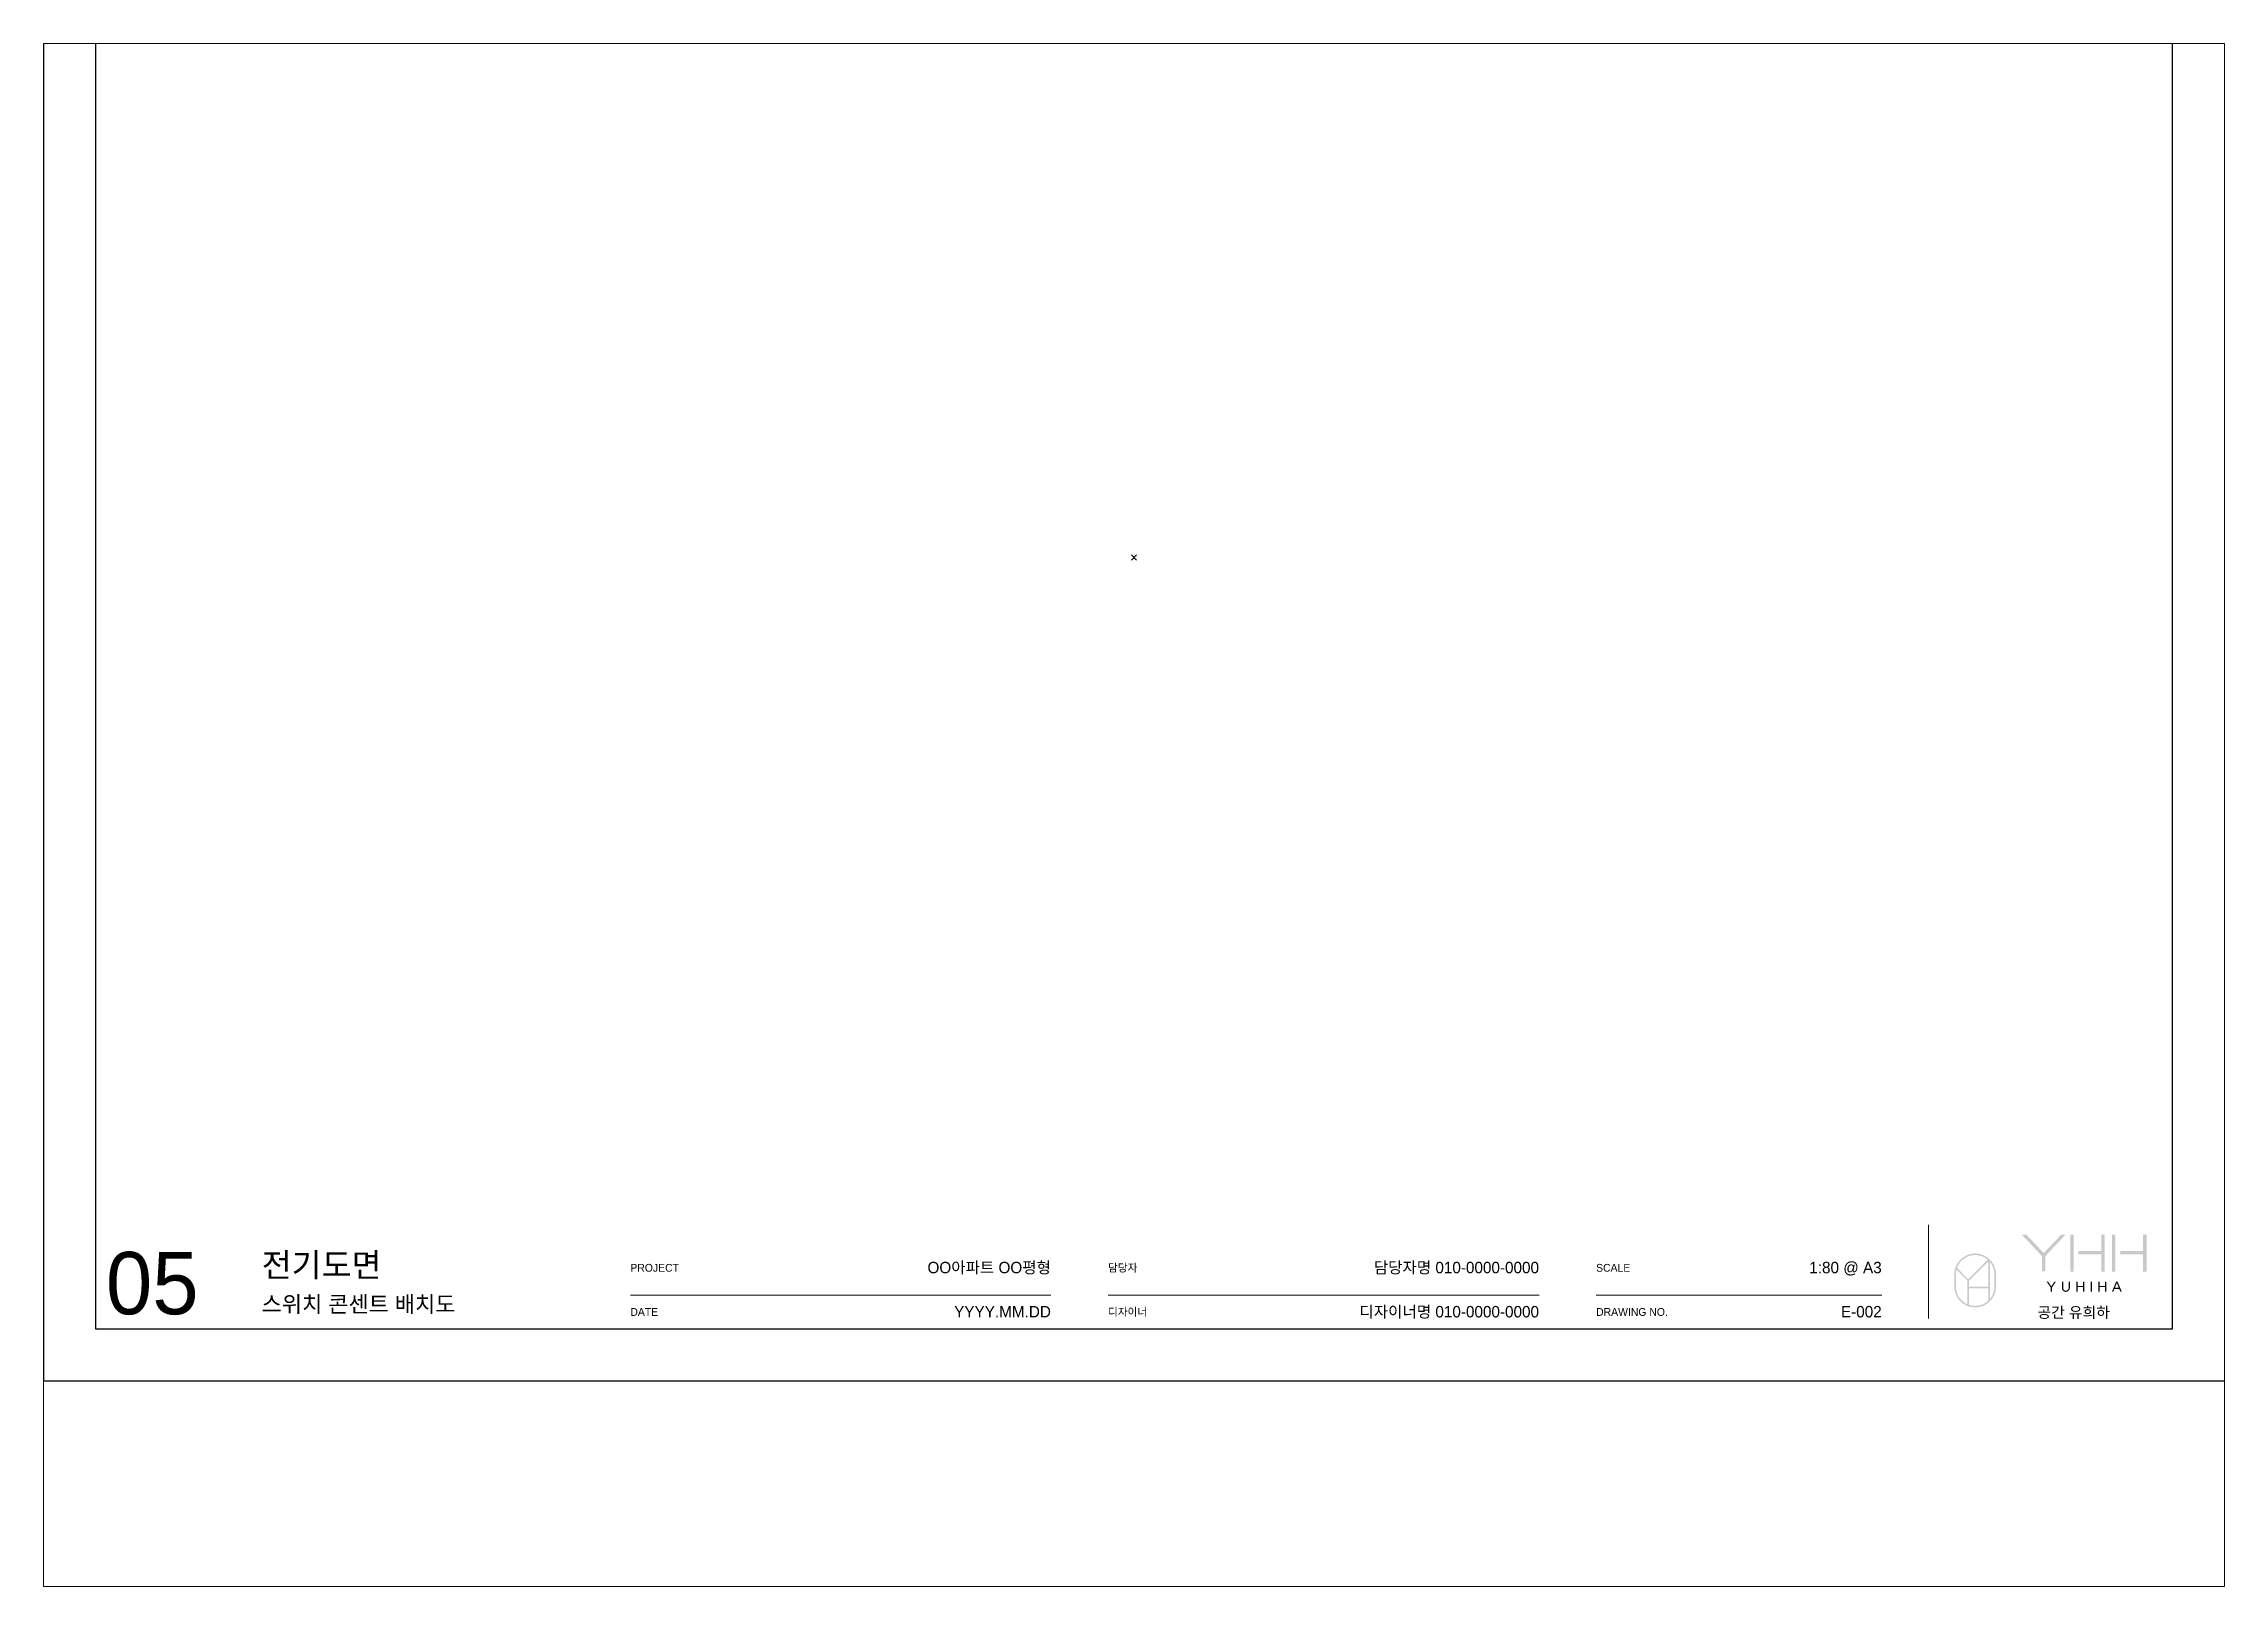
# Paper-space layout '1018_05_스위치콘센트도_80' of a CAD drawing. Header units: millimetres. Extents: x 0 to 420, y 0 to 297.
# The model-space entities are those that its viewports show. They can reach past a viewport. Long polylines and large blocks are cut down to what shows.
import ezdxf
from ezdxf.enums import TextEntityAlignment as Align

# ---------------------------------------------------------------- set-up
doc = ezdxf.new("R2010")
doc.units = ezdxf.units.MM
doc.layers.get('Defpoints').update_dxf_attribs({"color": 142})
doc.layers.add('12. TXT1', color=132, linetype='Continuous')
doc.layers.add('20. FOR', color=7, linetype='Continuous')
doc.styles.add('YUHIHA_TEXT', font='Pretendard-Regular.ttf')
doc.styles.add('YUHIHA_TEXT_BOLD', font='')
doc.styles.get('YUHIHA_TEXT_BOLD').set_extended_font_data('Pretendard', bold=True)

# ---------------------------------------------------------------- blocks, each defined once
blk = doc.blocks.new('YUHIHA_Sheet_Logo_Symbol')
h = blk.add_hatch(color=7)
h.paths.add_polyline_path([(7.7, 4), (7.69, 3.89), (7.69, 3.78), (7.68, 3.67), (7.67, 3.56), (7.65, 3.45), (7.64, 3.34), (7.62, 3.23), (7.59, 3.13), (7.56, 3.02), (7.53, 2.92), (7.5, 2.82), (7.47, 2.72), (7.43, 2.62), (7.39, 2.52), (7.34, 2.42), (7.29, 2.33), (7.25, 2.23), (7.19, 2.14), (7.14, 2.05), (7.08, 1.96), (7.02, 1.88), (6.96, 1.79), (6.9, 1.71), (6.83, 1.63), (6.83, 8.76), (6.9, 8.68), (6.96, 8.59), (7.02, 8.51), (7.08, 8.42), (7.14, 8.33), (7.19, 8.24), (7.25, 8.15), (7.29, 8.06), (7.34, 7.96), (7.39, 7.87), (7.43, 7.77), (7.47, 7.67), (7.5, 7.57), (7.53, 7.47), (7.56, 7.36), (7.59, 7.26), (7.62, 7.15), (7.64, 7.05), (7.65, 6.94), (7.67, 6.83), (7.68, 6.72), (7.69, 6.61), (7.69, 6.5), (7.7, 6.39), (7.7, 4)], flags=0)
h.paths.add_polyline_path([(2.82, 0.5), (2.82, 3.66), (6.53, 3.66), (6.53, 1.31), (6.44, 1.23), (6.36, 1.16), (6.27, 1.08), (6.18, 1.02), (6.08, 0.95), (5.99, 0.89), (5.89, 0.83), (5.79, 0.77), (5.69, 0.72), (5.59, 0.67), (5.49, 0.62), (5.38, 0.57), (5.27, 0.53), (5.16, 0.49), (5.05, 0.46), (4.94, 0.43), (4.83, 0.4), (4.71, 0.37), (4.6, 0.35), (4.48, 0.34), (4.36, 0.32), (4.24, 0.31), (4.12, 0.31), (4, 0.3), (3.95, 0.3), (3.9, 0.31), (3.85, 0.31), (3.8, 0.31), (3.74, 0.31), (3.69, 0.32), (3.64, 0.32), (3.59, 0.33), (3.54, 0.33), (3.49, 0.34), (3.45, 0.35), (3.4, 0.35), (3.35, 0.36), (3.3, 0.37), (3.25, 0.38), (3.2, 0.39), (3.15, 0.4), (3.11, 0.41), (3.06, 0.43), (3.01, 0.44), (2.96, 0.45), (2.92, 0.47), (2.87, 0.48), (2.82, 0.5)], flags=0)
h.paths.add_polyline_path([(0.3, 4), (0.3, 6.39), (0.3, 6.42), (0.3, 6.46), (0.31, 6.5), (0.31, 6.53), (0.31, 6.57), (0.31, 6.61), (0.31, 6.64), (0.32, 6.68), (0.32, 6.72), (0.32, 6.75), (0.33, 6.79), (0.33, 6.83), (0.34, 6.86), (0.34, 6.9), (0.35, 6.93), (0.35, 6.97), (0.36, 7.01), (0.36, 7.04), (0.37, 7.08), (0.38, 7.11), (0.38, 7.15), (0.39, 7.18), (0.4, 7.22), (0.41, 7.25), (2.52, 5.14), (2.52, 0.61), (2.36, 0.69), (2.2, 0.77), (2.05, 0.86), (1.9, 0.96), (1.76, 1.06), (1.62, 1.17), (1.49, 1.29), (1.37, 1.41), (1.25, 1.54), (1.13, 1.67), (1.02, 1.81), (0.92, 1.96), (0.83, 2.1), (0.74, 2.26), (0.66, 2.42), (0.59, 2.58), (0.52, 2.74), (0.47, 2.91), (0.42, 3.09), (0.38, 3.26), (0.35, 3.44), (0.32, 3.63), (0.31, 3.81), (0.3, 4)], flags=0)
h.paths.add_polyline_path([(4, 10.08), (4.12, 10.08), (4.23, 10.07), (4.34, 10.07), (4.46, 10.05), (4.57, 10.04), (4.68, 10.02), (4.79, 10), (4.9, 9.97), (5, 9.94), (5.11, 9.91), (5.21, 9.88), (5.32, 9.84), (5.42, 9.8), (5.52, 9.75), (5.62, 9.71), (5.71, 9.66), (5.81, 9.61), (5.9, 9.55), (5.99, 9.5), (6.08, 9.44), (6.17, 9.37), (6.26, 9.31), (6.34, 9.24), (6.42, 9.17), (2.67, 5.42), (0.51, 7.59), (0.57, 7.76), (0.65, 7.94), (0.73, 8.11), (0.83, 8.27), (0.93, 8.43), (1.03, 8.59), (1.15, 8.74), (1.27, 8.88), (1.4, 9.01), (1.54, 9.14), (1.68, 9.26), (1.83, 9.38), (1.99, 9.48), (2.15, 9.58), (2.31, 9.67), (2.49, 9.76), (2.66, 9.83), (2.84, 9.89), (3.03, 9.95), (3.21, 10), (3.41, 10.03), (3.6, 10.06), (3.8, 10.08), (4, 10.08)], flags=0)
h.paths.add_polyline_path([(6.59, 9.02), (6.53, 9.08), (6.53, 9.07), (6.54, 9.07), (6.54, 9.07), (6.54, 9.07), (6.54, 9.06), (6.55, 9.06), (6.55, 9.06), (6.55, 9.06), (6.55, 9.05), (6.56, 9.05), (6.56, 9.05), (6.56, 9.05), (6.56, 9.04), (6.57, 9.04), (6.57, 9.04), (6.57, 9.04), (6.57, 9.04), (6.58, 9.03), (6.58, 9.03), (6.58, 9.03), (6.58, 9.03), (6.58, 9.02), (6.59, 9.02), (6.59, 9.02), (6.59, 9.02)], flags=0)
h.paths.add_polyline_path([(2.82, 5.14), (6.53, 8.84), (6.53, 3.97), (2.82, 3.97), (2.82, 5.14)], flags=0)
h.paths.add_polyline_path([(4, 10.39), (3.73, 10.38), (3.46, 10.35), (3.19, 10.3), (2.94, 10.24), (2.69, 10.16), (2.44, 10.07), (2.21, 9.96), (1.98, 9.84), (1.76, 9.7), (1.56, 9.55), (1.36, 9.39), (1.17, 9.21), (1, 9.03), (0.83, 8.83), (0.68, 8.62), (0.55, 8.4), (0.42, 8.18), (0.31, 7.94), (0.22, 7.7), (0.14, 7.45), (0.08, 7.19), (0.04, 6.93), (0.01, 6.66), (0, 6.39), (0, 4), (0.01, 3.73), (0.04, 3.46), (0.08, 3.2), (0.14, 2.94), (0.22, 2.69), (0.31, 2.44), (0.42, 2.21), (0.55, 1.98), (0.68, 1.77), (0.83, 1.56), (1, 1.36), (1.17, 1.17), (1.36, 1), (1.56, 0.83), (1.76, 0.68), (1.98, 0.55), (2.21, 0.42), (2.44, 0.31), (2.69, 0.22), (2.94, 0.14), (3.19, 0.08), (3.46, 0.04), (3.73, 0.01), (4, 0), (4.27, 0.01), (4.54, 0.04), (4.8, 0.08), (5.06, 0.14), (5.31, 0.22), (5.56, 0.31), (5.79, 0.42), (6.02, 0.55), (6.23, 0.68), (6.44, 0.83), (6.64, 1), (6.83, 1.17), (7, 1.36), (7.17, 1.56), (7.32, 1.77), (7.45, 1.98), (7.58, 2.21), (7.69, 2.44), (7.78, 2.69), (7.86, 2.94), (7.92, 3.2), (7.96, 3.46), (7.99, 3.73), (8, 4), (8, 6.39), (7.99, 6.66), (7.96, 6.93), (7.92, 7.19), (7.86, 7.45), (7.78, 7.7), (7.69, 7.94), (7.58, 8.18), (7.45, 8.4), (7.32, 8.62), (7.17, 8.83), (7, 9.03), (6.83, 9.21), (6.64, 9.39), (6.44, 9.55), (6.23, 9.7), (6.02, 9.84), (5.79, 9.96), (5.56, 10.07), (5.31, 10.16), (5.06, 10.24), (4.8, 10.3), (4.54, 10.35), (4.27, 10.38), (4, 10.39)], flags=0)
blk = doc.blocks.new('YUHIHA_Sheet_Logo_Wordmark')
for points in [[(3.86, 3.98), (3.86, 6.89), (0, 10.99), (0.89, 10.99), (4.21, 7.47), (7.55, 10.99), (8.38, 10.99), (4.52, 6.89), (4.52, 3.98), (3.86, 3.98)], [(5.78, 0.79), (5.78, 0.02), (5.55, 0.02), (5.55, 0.79), (4.76, 1.99), (5.04, 1.99), (5.66, 1.04), (6.29, 1.99), (6.57, 1.99), (5.78, 0.79)], [(9.14, 0.39), (9.13, 0.38), (9.12, 0.37), (9.11, 0.35), (9.1, 0.34), (9.09, 0.32), (9.08, 0.31), (9.07, 0.3), (9.06, 0.28), (9.05, 0.27), (9.03, 0.26), (9.02, 0.24), (9.01, 0.23), (9, 0.22), (8.99, 0.21), (8.97, 0.2), (8.96, 0.19), (8.95, 0.18), (8.94, 0.16), (8.92, 0.15), (8.91, 0.14), (8.89, 0.13), (8.88, 0.13), (8.87, 0.12), (8.85, 0.11), (8.84, 0.1), (8.82, 0.09), (8.81, 0.08), (8.79, 0.07), (8.78, 0.07), (8.76, 0.06), (8.74, 0.05), (8.73, 0.05), (8.71, 0.04), (8.7, 0.04), (8.68, 0.03), (8.67, 0.03), (8.65, 0.02), (8.64, 0.02), (8.62, 0.02), (8.61, 0.01), (8.59, 0.01), (8.57, 0.01), (8.56, 0), (8.54, 0), (8.53, 0), (8.51, 0), (8.49, 0), (8.48, 0), (8.46, 0), (8.44, 0), (8.42, 0), (8.41, 0), (8.39, 0), (8.37, 0.01), (8.36, 0.01), (8.34, 0.01), (8.32, 0.01), (8.31, 0.02), (8.29, 0.02), (8.27, 0.03), (8.26, 0.03), (8.24, 0.04), (8.22, 0.04), (8.21, 0.05), (8.19, 0.05), (8.18, 0.06), (8.16, 0.07), (8.15, 0.07), (8.13, 0.08), (8.12, 0.09), (8.1, 0.1), (8.09, 0.11), (8.07, 0.11), (8.06, 0.12), (8.05, 0.13), (8.03, 0.14), (8.02, 0.15), (8, 0.16), (7.99, 0.17), (7.98, 0.18), (7.97, 0.2), (7.95, 0.21), (7.94, 0.22), (7.93, 0.23), (7.92, 0.24), (7.91, 0.25), (7.9, 0.27), (7.89, 0.28), (7.88, 0.29), (7.87, 0.31), (7.86, 0.32), (7.85, 0.33), (7.84, 0.35), (7.83, 0.36), (7.82, 0.38), (7.81, 0.39), (7.8, 0.41), (7.79, 0.42), (7.79, 0.44), (7.78, 0.45), (7.77, 0.47), (7.77, 0.48), (7.76, 0.5), (7.75, 0.52), (7.75, 0.53), (7.74, 0.55), (7.74, 0.57), (7.73, 0.58), (7.73, 0.6), (7.73, 0.62), (7.72, 0.63), (7.72, 0.65), (7.72, 0.67), (7.72, 0.69), (7.71, 0.7), (7.71, 0.72), (7.71, 0.74), (7.71, 0.76), (7.71, 0.77), (7.71, 0.79), (7.71, 1.99), (7.95, 1.99), (7.95, 0.79), (7.95, 0.78), (7.95, 0.77), (7.95, 0.76), (7.95, 0.74), (7.95, 0.73), (7.95, 0.72), (7.96, 0.7), (7.96, 0.69), (7.96, 0.68), (7.96, 0.67), (7.96, 0.66), (7.97, 0.64), (7.97, 0.63), (7.97, 0.62), (7.98, 0.61), (7.98, 0.6), (7.98, 0.59), (7.99, 0.57), (7.99, 0.56), (8, 0.55), (8, 0.54), (8.01, 0.53), (8.01, 0.52), (8.02, 0.51), (8.02, 0.5), (8.03, 0.49), (8.04, 0.48), (8.04, 0.47), (8.05, 0.46), (8.06, 0.45), (8.06, 0.44), (8.07, 0.43), (8.08, 0.42), (8.09, 0.41), (8.09, 0.41), (8.1, 0.4), (8.11, 0.39), (8.12, 0.38), (8.13, 0.37), (8.13, 0.37), (8.14, 0.36), (8.15, 0.35), (8.16, 0.35), (8.17, 0.34), (8.18, 0.33), (8.19, 0.33), (8.2, 0.32), (8.21, 0.31), (8.22, 0.31), (8.23, 0.3), (8.24, 0.3), (8.25, 0.29), (8.26, 0.29), (8.27, 0.28), (8.28, 0.28), (8.29, 0.27), (8.3, 0.27), (8.31, 0.27), (8.32, 0.26), (8.34, 0.26), (8.35, 0.26), (8.36, 0.26), (8.37, 0.25), (8.38, 0.25), (8.39, 0.25), (8.4, 0.25), (8.42, 0.25), (8.43, 0.25), (8.44, 0.24), (8.45, 0.24), (8.46, 0.24), (8.48, 0.24), (8.49, 0.24), (8.5, 0.24), (8.51, 0.24), (8.52, 0.25), (8.53, 0.25), (8.54, 0.25), (8.56, 0.25), (8.57, 0.25), (8.58, 0.25), (8.59, 0.26), (8.6, 0.26), (8.61, 0.26), (8.62, 0.26), (8.63, 0.27), (8.64, 0.27), (8.65, 0.28), (8.66, 0.28), (8.67, 0.28), (8.69, 0.29), (8.7, 0.29), (8.71, 0.3), (8.72, 0.3), (8.73, 0.31), (8.74, 0.31), (8.75, 0.32), (8.76, 0.33), (8.77, 0.33), (8.78, 0.34), (8.79, 0.35), (8.79, 0.35), (8.8, 0.36), (8.81, 0.37), (8.82, 0.38), (8.83, 0.38), (8.84, 0.39), (8.85, 0.4), (8.85, 0.41), (8.86, 0.42), (8.87, 0.43), (8.88, 0.43), (8.88, 0.44), (8.89, 0.45), (8.9, 0.46), (8.91, 0.47), (8.91, 0.48), (8.92, 0.49), (8.93, 0.5), (8.93, 0.51), (8.94, 0.52), (8.94, 0.53), (8.95, 0.54), (8.95, 0.56), (8.96, 0.57), (8.96, 0.58), (8.97, 0.59), (8.97, 0.6), (8.98, 0.61), (8.98, 0.62), (8.98, 0.63), (8.99, 0.65), (8.99, 0.66), (8.99, 0.67), (8.99, 0.68), (9, 0.69), (9, 0.71), (9, 0.72), (9, 0.73), (9, 0.74), (9, 0.76), (9, 0.77), (9, 0.78), (9, 0.79), (9, 1.99), (9.24, 1.99), (9.24, 0.79), (9.24, 0.77), (9.24, 0.76), (9.24, 0.74), (9.24, 0.72), (9.24, 0.7), (9.24, 0.69), (9.24, 0.67), (9.23, 0.65), (9.23, 0.63), (9.23, 0.62), (9.22, 0.6), (9.22, 0.58), (9.21, 0.57), (9.21, 0.55), (9.2, 0.54), (9.2, 0.52), (9.19, 0.5), (9.18, 0.49), (9.18, 0.47), (9.17, 0.46), (9.16, 0.44), (9.15, 0.43), (9.15, 0.41), (9.14, 0.39)], [(12, 0.02), (11.76, 0.02), (11.76, 0.91), (10.72, 0.91), (10.72, 0.02), (10.48, 0.02), (10.48, 1.99), (10.72, 1.99), (10.72, 1.15), (11.76, 1.15), (11.76, 1.99), (12, 1.99), (12, 0.02)], [(13.25, 1.99), (13.48, 1.99), (13.48, 0.02), (13.25, 0.02), (13.25, 1.99)], [(16.25, 0.02), (16.01, 0.02), (16.01, 0.91), (14.97, 0.91), (14.97, 0.02), (14.73, 0.02), (14.73, 1.99), (14.97, 1.99), (14.97, 1.15), (16.01, 1.15), (16.01, 1.99), (16.25, 1.99), (16.25, 0.02)]]:
    blk.add_hatch(color=7).paths.add_polyline_path(points, flags=0)
h = blk.add_hatch(color=7)
h.paths.add_polyline_path([(15.29, 3.91), (15.29, 7.25), (10.89, 7.25), (10.89, 7.86), (15.29, 7.86), (15.29, 10.99), (15.95, 10.99), (15.95, 3.91), (15.29, 3.91)], flags=0)
h.paths.add_polyline_path([(9.31, 10.99), (9.97, 10.99), (9.97, 3.91), (9.31, 3.91), (9.31, 10.99)], flags=0)
h = blk.add_hatch(color=7)
h.paths.add_polyline_path([(23.33, 3.91), (23.33, 7.25), (18.94, 7.25), (18.94, 7.86), (23.33, 7.86), (23.33, 10.99), (24, 10.99), (24, 3.91), (23.33, 3.91)], flags=0)
h.paths.add_polyline_path([(17.36, 10.99), (18.02, 10.99), (18.02, 3.91), (17.36, 3.91), (17.36, 10.99)], flags=0)
h = blk.add_hatch(color=7)
h.paths.add_polyline_path([(18.65, 0.81), (18.29, 1.7), (17.92, 0.81), (18.65, 0.81)], flags=0)
h.paths.add_polyline_path([(19.24, 0.02), (18.98, 0.02), (18.75, 0.57), (17.82, 0.57), (17.59, 0.02), (17.34, 0.02), (18.16, 1.99), (18.42, 1.99), (19.24, 0.02)], flags=0)
blk = doc.blocks.new('YUHIHA_Sheet_A3')
at = {"color": 8, "lineweight": 9}
for p, q in [((363, 12), (363, 30)), ((205, 16.5), (288, 16.5))]:
    blk.add_line(p, q, dxfattribs=at)
at = {"color": 8}
blk.add_lwpolyline([(0, 0), (420, 0), (420, 297), (0, 297)], close=True, dxfattribs=at)
at = {"layer": 'Defpoints'}
for p, q in [((209.5, 158), (210.5, 159)), ((209.5, 159), (210.5, 158))]:
    blk.add_line(p, q, dxfattribs=at)
at = {"layer": 'Defpoints', "color": 7}
blk.add_lwpolyline([(10, 10), (410, 10), (410, 287), (10, 287)], close=True, dxfattribs=at)
for name, p in [('YUHIHA_Sheet_Logo_Wordmark', (381, 17.12)), ('YUHIHA_Sheet_Logo_Symbol', (368, 14.12))]:
    blk.add_blockref(name, p)
at = {"layer": '12. TXT1', "style": 'YUHIHA_TEXT'}
for s, height, p in [('담당자', 1.5, (205, 21)), ('디자이너', 1.5, (205, 12.5)), ('공간 유희하', 2.1, (384, 12.12))]:
    blk.add_text(s, height=height, dxfattribs=at).set_placement(p)
at = {"layer": '12. TXT1', "style": 'YUHIHA_TEXT', "flags": 1}
blk.add_attdef('DRAWING_LABEL', text='', height=2.3, dxfattribs=at).set_placement((288, 25.7), align=Align.RIGHT)
at = {"layer": '12. TXT1', "style": 'YUHIHA_TEXT'}
for tag, p, height in [('SHEET', (12, 12.8), 12), ('DRAWING', (42, 13.2), 3.1)]:
    blk.add_attdef(tag, p, '', height=height, dxfattribs=at)
blk.add_attdef('DRAWING_NO', text='', height=2.2, dxfattribs=at).set_placement((354, 12.2), align=Align.RIGHT)
blk = doc.blocks.new('YUHIHA_Sheet_ProjectInfo')
at = {"color": 8, "lineweight": 9}
for p, q in [((113, 16.5), (194, 16.5)), ((299, 16.5), (354, 16.5))]:
    blk.add_line(p, q, dxfattribs=at)
at = {"layer": '12. TXT1', "style": 'YUHIHA_TEXT'}
for s, p in [('PROJECT', (113, 21)), ('SCALE', (299, 21)), ('DATE', (113, 12.5)), ('DRAWING NO.', (299, 12.5))]:
    blk.add_text(s, height=1.5, dxfattribs=at).set_placement(p)
for s, p in [('OO아파트 OO평형', (194, 20.7)), ('담당자명 010-0000-0000', (288, 20.7)), ('1:80 @ A3', (354, 20.7)), ('YYYY.MM.DD', (194, 12.2)), ('디자이너명 010-0000-0000', (288, 12.2))]:
    blk.add_text(s, height=2.2, dxfattribs=at).set_placement(p, align=Align.RIGHT)
blk = doc.blocks.new('YUHIHA_Sheet_Title_Electrical')
at = {"layer": '12. TXT1', "style": 'YUHIHA_TEXT_BOLD'}
blk.add_text('전기도면', height=4.6, dxfattribs=at).set_placement((42, 20))
blk = doc.blocks.new('YUHIHA_Sheet_Header_05SwitchOutletPlan')
at = {"layer": '12. TXT1', "style": 'YUHIHA_TEXT'}
blk.add_text('스위치 콘센트 배치도', height=3.2, dxfattribs=at).set_placement((13.5, 277.5))
at = {"layer": '20. FOR', "style": 'YUHIHA_TEXT'}
blk.add_text('W O R K  I N S T R U C T I O N', height=2.1, dxfattribs=at).set_placement((13.5, 283.5))
blk = doc.blocks.new('YUHIHA_Sheet_05SwitchOutletPlan_Standard')
at = {"xscale": 80, "yscale": 80, "zscale": 80}
blk.add_blockref('YUHIHA_Sheet_Header_05SwitchOutletPlan', (37839, 38477), dxfattribs=at)
at = {"layer": '20. FOR', "xscale": 80, "yscale": 80, "zscale": 80}
blk.add_blockref('YUHIHA_Sheet_A3', (37839, 38477), dxfattribs=at).add_auto_attribs({'SHEET': '05', 'DRAWING': '스위치 콘센트 배치도', 'DRAWING_NO': 'E-002'})
for name in ['YUHIHA_Sheet_Title_Electrical', 'YUHIHA_Sheet_ProjectInfo']:
    blk.add_blockref(name, (37839, 38477), dxfattribs=at)

msp = doc.modelspace()

# ---------------------------------------------------------------- block references
msp.add_blockref('YUHIHA_Sheet_05SwitchOutletPlan_Standard', (601346.9, -13284))

psp = doc.layouts.new('1018_05_스위치콘센트도_80')

# ---------------------------------------------------------------- viewports
at = {"layer": 'Defpoints'}
psp.add_viewport(center=(210, 148.5), size=(420, 297), view_center_point=(655985.85, 33906.69), view_height=23760, dxfattribs=at)

doc.saveas('drawing.dxf')
